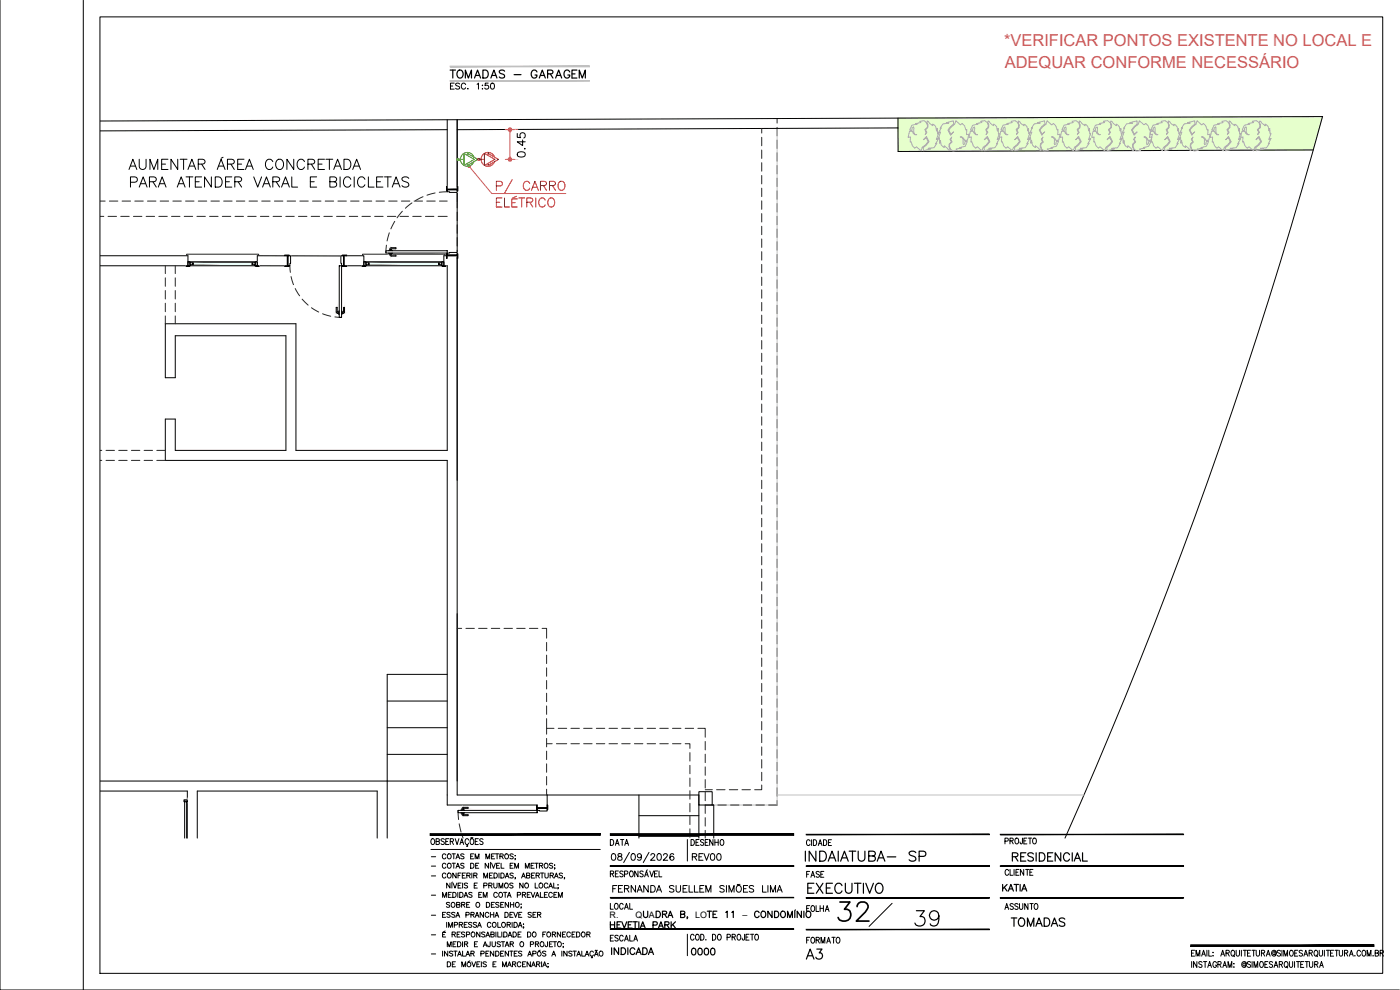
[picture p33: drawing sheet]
<svg xmlns="http://www.w3.org/2000/svg" width="420mm" height="297mm" viewBox="0 0 420 297" stroke-linecap="round" stroke-linejoin="round" font-family="sans-serif">
<defs><g id="words">
<text font-size="9.7" x="250.1" y="277.6">32</text>
<text font-size="8.4" x="273.4" y="279">39</text>
<text font-size="7.5" x="37.4" y="52.2">AUMENTAR ÁREA CONCRETADA</text>
<g font-size="6.6">
<text x="38.1" y="57.5">PARA ATENDER VARAL E BICICLETAS</text>
<text x="240.6" y="259.6">INDAIATUBA- SP</text>
</g>
<g font-size="6.2">
<text x="241.3" y="269.2">EXECUTIVO</text>
<text x="240.6" y="288.9">A3</text>
</g>
<g font-size="5.7">
<text x="133.7" y="24.7">TOMADAS - GARAGEM</text>
<text x="302.7" y="259.6">RESIDENCIAL</text>
<text x="302.3" y="279">TOMADAS</text>
</g>
<text font-size="5.3" x="206.4" y="287.9">0000</text>
<g font-size="4.9" fill="#c85a5a">
<text x="301.3" y="13.7">*VERIFICAR PONTOS EXISTENTE NO LOCAL E</text>
<text x="301.5" y="20.5">ADEQUAR CONFORME NECESSÁRIO</text>
</g>
<g font-size="4.9">
<text x="206.4" y="259.3">REV00</text>
<text x="240.9" y="264.6">FASE</text>
<text x="299.5" y="268.5">KATIA</text>
<text x="182" y="274.1">LOCAL</text>
<text x="240.9" y="274.8">FOLHA</text>
<text x="182.4" y="287.5">INDICADA</text>
</g>
<g font-size="4.4">
<text x="182" y="254.7">DATA</text>
<text x="206" y="254.7">DESENHO</text>
</g>
<g font-size="2.7">
<text x="183" y="275.3">R.</text>
<text x="190.7" y="275.3">Q</text>
<text x="194.8" y="275.3">A</text>
<text x="208.6" y="275.3">LO</text>
<text x="222.8" y="275.3">–</text>
</g>
</g></defs>
<!-- layer: Vista -1 -->
<path d="M233.2 38.5v203h-19M233.2 238.5h92.1" fill="none" stroke="#c0c0c0" stroke-width=".3"/>
<!-- layer: Alvenaria -->
<path d="M134.2 35.9v20.8h3M137.2 35.9v202.6h27v4M30 76.7h26.4v3h-26.4M102.3 76.8l-25.1-.1v3l9.6 .1M103.2 76.7h6v3h-6M137.2 76.7h-4v3h1v55.4h-45.4v-38h-39.2v16.2h3v-12.6h33.2v34.4h-33.2v-9.4h-3v12.4h84.6v103.4h27v2.3M30 234.3h86.2v17.2M30 237.3h26.2v14.2M209.7 237.5h4v4h-4zM59.2 251.5v-14.2h54v14.2" fill="none" stroke="#000" stroke-width=".3"/>
<g fill="none" stroke="#272727" stroke-width=".3">
<path d="M228.6 38.5v1.4M233.2 35.6v1.3M233.2 38.2v2.6M228.6 41.2v2.5M228.6 45v2.5M228.6 48.8v2.6M228.6 52.6v2.6M228.6 56.5v2.5M233.2 42v2.6M233.2 45.8v2.6M233.2 49.6v2.6M233.2 53.5v2.5"/>
<path d="M233.2 57.3v2.5M30 60.3h1.6M30 64.9h1.2M32.4 64.9h2.6M32.8 60.3h2.6M36.2 64.9h2.6M36.6 60.3h2.6M40 64.9h2.6M40.4 60.3h2.6M43.9 64.9h2.5M44.3 60.3h2.5M47.7 64.9h2.5"/>
<path d="M48.1 60.3h2.5M49.6 79.7v2.4M51.5 64.9h2.5M51.9 60.3h2.5M52.6 79.7v2.4M55.3 64.9h2.5M55.7 60.3h2.5M59.1 64.9h2.5M59.5 60.3h2.5M62.9 64.9h2.5M63.3 60.3h2.5M66.7 64.9h2.6"/>
<path d="M67.1 60.3h2.6M70.5 64.9h2.6M70.9 60.3h2.6M74.3 64.9h2.6M74.7 60.3h2.6M78.1 64.9h2.6M78.5 60.3h2.6M82 64.9h2.5M82.4 60.3h2.5M85.8 64.9h2.5M86.2 60.3h2.5M89.6 64.9h2.5"/>
<path d="M90 60.3h2.5M93.4 64.9h2.5M93.8 60.3h2.5M97.2 64.9h2.5M97.6 60.3h2.5M101 64.9h2.5M101.4 60.3h2.5M104.8 64.9h2.6M105.2 60.3h2.6M108.6 64.9h2.6M109 60.3h2.6M112.4 64.9h2.6"/>
<path d="M112.8 60.3h2.6M116.2 64.9h2.6M116.6 60.3h2.6M120.1 64.9h2.5M120.5 60.3h2.5M123.9 64.9h2.5M124.3 60.3h2.5M127.7 64.9h2.5M128.1 60.3h2.5M131.5 64.9h2.7M131.9 60.3h2.3M137.2 60.7v1.7"/>
<path d="M137.2 63.7v2.5M137.2 67.5v2.5M137.2 71.3v2.5M137.2 75.1v1.6M228.6 60.3v2.5M228.6 64.1v2.5M228.6 67.9v2.5M228.6 71.7v2.5M228.6 75.5v2.5M228.6 79.3v2.6M233.2 61.1v2.5M233.2 64.9v2.5"/>
<path d="M233.2 68.7v2.6M233.2 72.5v2.6M233.2 76.3v2.6M49.6 83.4v2.5M49.6 87.2v2.5M49.6 91v2.5M49.6 94.8v2.3M52.6 83.4v2.5M52.6 87.2v2.5M52.6 91v2.5M52.6 94.8v2.3M228.6 83.1v2.6"/>
<path d="M228.6 86.9v2.6M228.6 90.7v2.6M228.6 94.6v2.5M228.6 98.4v2.5M233.2 80.1v2.6M233.2 84v2.5M233.2 87.8v2.5M233.2 91.6v2.5M233.2 95.4v2.5M233.2 99.2v2.5M228.6 102.2v2.5M228.6 106v2.5"/>
<path d="M228.6 109.8v2.5M228.6 113.6v2.5M228.6 117.4v2.6M233.2 103v2.5M233.2 106.8v2.6M233.2 110.6v2.6M233.2 114.4v2.6M233.2 118.2v2.6M30 138.1h.5M30 135.1h.5M31.8 138.1h2.6M31.8 135.1h2.6"/>
<path d="M35.6 138.1h2.6M35.6 135.1h2.6M39.4 138.1h2.6M39.4 135.1h2.6M43.2 138.1h2.6M43.2 135.1h2.6M47.1 138.1h2.5M47.1 135.1h2.5M228.6 121.2v2.6M228.6 125v2.6M228.6 128.8v2.6M228.6 132.7v2.5"/>
<path d="M228.6 136.5v2.5M233.2 122.1v2.5M233.2 125.9v2.5M233.2 129.7v2.5M233.2 133.5v2.5M233.2 137.3v2.5M228.6 140.3v2.5M228.6 144.1v2.5M228.6 147.9v2.5M228.6 151.7v2.5M228.6 155.5v2.6M228.6 159.3v2.6"/>
<path d="M233.2 141.1v2.5M233.2 144.9v2.6M233.2 148.7v2.6M233.2 152.5v2.6M233.2 156.3v2.6M228.6 163.1v2.6M228.6 166.9v2.6M228.6 170.8v2.5M228.6 174.6v2.5M228.6 178.4v2.5M233.2 160.2v2.5M233.2 164v2.5"/>
<path d="M233.2 167.8v2.5M233.2 171.6v2.5M233.2 175.4v2.5M233.2 179.2v2.5M137.2 188.5h1.4M139.8 188.5h2.6M143.6 188.5h2.6M147.4 188.5h2.6M151.3 188.5h2.5M155.1 188.5h2.5M158.9 188.5h2.5M162.7 188.5h1.3v3"/>
<path d="M164 192.8v2.5M164 196.6v2.5M228.6 182.2v2.5M228.6 186v2.5M228.6 189.8v2.5M228.6 193.6v2.6M228.6 197.4v2.6M233.2 183v2.6M233.2 186.8v2.6M233.2 190.6v2.6M233.2 194.4v2.6M233.2 198.3v2.5"/>
<path d="M164 200.4v2.5M164 204.2v2.5M164 208v2.5M164 211.8v2.5M164 215.6v2.9M166.3 218.5h-2.3v1.8M167.5 218.5h2.6M171.3 218.5h2.6M175.2 218.5h2.5M179 218.5h2.5M182.8 218.5h2.5M186.6 218.5h2.5"/>
<path d="M190.4 218.5h2.5M194.2 218.5h2.5M198 218.5h2.6M201.8 218.5h2.6M205.6 218.5h2.6M209.4 218.5h2.2v2.7M228.6 201.2v2.6M228.6 205v2.6M228.6 208.9v2.5M228.6 212.7v2.5M228.6 216.5v2.5M233.2 202.1v2.5"/>
<path d="M233.2 205.9v2.5M233.2 209.7v2.5M233.2 213.5v2.5M233.2 217.3v2.5M164 221.6v2.5M164 225.4v2.5M164 229.2v2.5M164 233v2.5M164 236.8v1.7M164 223.1h1.7M167 223.1h3.1M171.3 223.1h2.6"/>
<path d="M175.2 223.1h2.5M179 223.1h2.5M182.8 223.1h2.5M186.6 223.1h2.5M190.4 223.1h2.5M194.2 223.1h2.5M198 223.1h2.6M201.8 223.1h2.6M205.6 223.1h1.5v1.4M207.1 225.8v2.6M207.1 229.6v2.6M207.1 233.4v2.6"/>
<path d="M207.1 237.2v2.6M211.6 222.5v2.5M211.6 226.3v2.5M211.6 230.1v2.5M211.6 233.9v2.5M211.6 237.7v2.5M211.6 236.9h2.2M215.1 236.9h2.5M218.9 236.9h2.5M222.7 236.9h2.5M228.6 235.5v1.4h-2.1M228.6 220.3v2.5"/>
<path d="M228.6 224.1v2.5M228.6 227.9v2.5M228.6 231.7v2.6M233.2 221.1v2.6M233.2 224.9v2.6M233.2 228.7v2.6M233.2 232.5v2.6M233.2 236.4v2.5M207.1 241.1v2.5M207.1 244.9v2.5M207.1 248.7v2.5M211.6 245.3v2.6"/>
<path d="M211.6 249.1v2.4M214.2 241.5h-2.6v2.6M215.4 241.5h2.6M219.2 241.5h2.6M223.1 241.5h2.5M226.9 241.5h2.5M233.2 240.2v1.3h-2.5"/>
</g>
<!-- layer: Vista 1 -->
<path d="M116.2 218.3h18M116.2 210.3h18M134.2 202.3h-18v32h18M116.2 226.3h18M164.2 238.5h45.5v13M191.7 238.5v13M191.7 244.7h18M191.7 250.9h18M213.7 241.5h.5v10" fill="none" stroke="#000" stroke-width=".3"/>
<!-- layer: ESQUADRIA - vista 0 -->
<g fill="#fff" stroke="#fff" stroke-width=".3">
<path d="M56.4 79.7l20.8-1.2v1.2zM56.4 78.5v1.2l20.8-1.2z"/>
<path d="M76.8 79.9l1-.2v.2zM76.8 79.7v.2l1-.2z"/>
<path d="M55.8 79.9l1-.2v.2zM55.8 79.7v.2l1-.2z"/>
<path d="M101.8 79.7h.7l-.7 15.5zM102.5 79.7l-.7 15.5h.7z"/>
<path d="M102.7 76.5h1.4l-1.4 .2zM102.7 76.7h1.4v-.2z"/>
<path d="M102.7 79.7h1.4l-1.4 .2zM102.7 79.9h1.4v-.2z"/>
<path d="M102.3 76.7h.8l-.8 2.3zM103.1 76.7l-.8 2.3h.8z"/>
<path d="M102.5 79h.6l-.6 .7zM103.1 79l-.6 .7h.6z"/>
<path d="M85.4 76.5h1.4l-1.4 .2zM85.4 76.7h1.4v-.2z"/>
<path d="M85.4 79.7h1.4l-1.4 .2zM85.4 79.9h1.4v-.2z"/>
<path d="M86.4 76.7h.8l-.8 2.3zM87.2 76.7l-.8 2.3h.8z"/>
<path d="M86.4 79h.6l-.6 .7zM87 79l-.6 .7h.6z"/>
<path d="M86.2 76.7h.2l-.2 3zM86.4 76.7l-.2 3h.2z"/>
<path d="M103.1 76.7h.2l-.2 3zM103.3 76.7l-.2 3h.2z"/>
<path d="M109.2 79.7l24-1.2v1.2zM109.2 78.5v1.2l24-1.2z"/>
<path d="M132.8 79.9l1-.2v.2zM132.8 79.7v.2l1-.2z"/>
<path d="M108.6 79.9l1-.2v.2zM108.6 79.7v.2l1-.2z"/>
<path d="M137.5 243.1l23.7 .7h-23.7zM137.5 243.1l23.7 .7v-.7z"/>
<path d="M164.2 241.5l.2 1.4h-.2zM164.2 241.5l.2 1.4v-1.4z"/>
<path d="M161 241.5l.2 1.4h-.2zM161 241.5l.2 1.4v-1.4z"/>
<path d="M161.2 242.5l.7 .6h-.7zM161.2 242.5l.7 .6v-.6z"/>
<path d="M161.9 242.5l2.3 .8h-2.3zM161.9 242.5l2.3 .8v-.8z"/>
<path d="M161.2 242.3l3 .2h-3zM161.2 242.3l3 .2v-.2z"/>
<path d="M115.8 75.2h18.4v.7zM115.8 75.2v.7h18.4z"/>
<path d="M137.2 76.1h.2v1.4zM137.2 76.1v1.4h.2z"/>
<path d="M134 76.1h.2v1.4zM134 76.1v1.4h.2z"/>
<path d="M134.9 75.7h2.3v.8zM134.9 75.7v.8h2.3z"/>
<path d="M134.2 75.9h.7v.6zM134.2 75.9v.6h.7z"/>
<path d="M137.2 55.9h.2v1.4zM137.2 55.9v1.4h.2z"/>
<path d="M134 55.9h.2v1.4zM134 55.9v1.4h.2z"/>
<path d="M134.9 56.9h2.3v.8zM134.9 56.9v.8h2.3z"/>
<path d="M134.2 56.9h.7v.6zM134.2 56.9v.6h.7z"/>
<path d="M134.2 56.7h3v.2zM134.2 56.7v.2h3z"/>
<path d="M134.2 76.5h3v.2zM134.2 76.5v.2h3z"/>
</g>
<g fill="none" stroke="#000" stroke-width=".3">
<path d="M56.4 78.5h20.8v1.2h-20.8zM58 79.4h17.6M58 78.8h17.6M109.2 78.5h24v1.2h-24zM110.8 79.4h20.8M110.8 78.8h20.8M116.7 75.2h1M116.7 75.9h1M117 75.1l.2-.7 1.6-.1v.3h-1.4v.5M117 76l.2 .8h1.6v-.3h-1.4v-.5M117 76.3h.4M117 74.9h.4"/>
<path d="M101.4 93.6v.4M101.7 93.6h-.5v-1.4h-.3l.1 1.6 .7 .2M101.8 93.3v1M102.5 93.3v1M102.6 93.6h.5v-1.4h.3l-.1 1.6-.7 .2M102.9 93.6v.4M138.4 243.1h1M138.4 243.8h1M138.7 243l.2-.7 1.6-.1v.3h-1.4v.5M138.7 243.9v.4M138.7 242.8h.4M138.7 244.2h.4"/>
<path d="M139.1 243.9v.5h1.4v.3h-1.4l-.4-.4"/>
</g>
<!-- layer: ESQUADRIA - vista 2 -->
<g fill="none" stroke="#000" stroke-width=".3">
<path d="M134 55.9h.2v1.4h-.2zM134.2 56.9h3v.8h-2.3v-.2h-.7zM137.2 55.9h.2v1.4h-.2zM55.8 79.7h1v.2h-1zM56.4 78.5h.6v.9h.2v.3h-.8zM57 78.8h1l-.2 .2 .2 .4h-1zM75.6 78.8h1v.6h-1l.2-.2zM76.6 78.5h.6v1.2h-.8zM76.8 79.7h1v.2h-1zM85.4 76.5h1.4v.2h-1.4zM85.4 79.7h1.4v.2h-1.4zM86.4 76.7h.8v2.3h-.2v.7h-.6z"/>
<path d="M101.8 79.7h.7v15.5h-.7zM102.3 76.7h.8v3h-.6v-.7h-.2zM102.7 76.5h1.4v.2h-1.4zM102.7 79.7h1.4v.2h-1.4zM108.6 79.7h1v.2h-1zM109.2 78.5h.6l.2 1.2h-.8zM109.8 78.8h1l-.2 .2 .2 .4h-1zM115.8 75.2h18.4v.7h-18.4zM131.6 78.8h1v.6h-1l.2-.2zM132.6 78.5h.6v1.2h-.8zM132.8 79.7h1v.2h-1zM134 76.1h.2v1.4h-.2z"/>
<path d="M134.2 75.9l3-.2v.8h-3zM137.2 76.1h.2v1.4h-.2zM55.2 240h1v.6l-.2-.2-.8 .2zM55.4 251.5v-10.9h.6v10.9M137.5 243.1h23.7v.7h-23.7zM161 241.5h.2v1.4h-.2zM161.2 242.5h3v.8h-2.3v-.2h-.7zM164.2 241.5h.2v1.4h-.2z"/>
</g>
<!-- layer: ESQUADRIA - vidro -->
<g fill="#ecfffb" stroke="#ecfffb" stroke-width=".3">
<path d="M57.8 79l18 .2h-18zM57.8 79l18 .2v-.2z"/>
<path d="M110.6 79l21.2 .2h-21.2zM110.6 79l21.2 .2v-.2z"/>
</g>
<!-- layer: ESQUADRIA - soleira pingadeira -->
<path d="M56 76.7v-.4h21.6v.4M108.8 76.7v-.4h24.8v.4" fill="none" stroke="#272727" stroke-width=".3"/>
<!-- layer: ESQUADRIA - vista 0 -->
<g fill="#ededed" stroke="#ededed" stroke-width=".3">
<path d="M101.2 94h.2z"/>
<path d="M138.7 242.6v.2z"/>
<path d="M117 74.7v.2z"/>
<path d="M100.9 92.2h.3l-.3 1.4zM101.2 92.2l-.3 1.4h.3z"/>
<path d="M103.1 92.2h.3l-.3 1.4zM103.4 92.2l-.3 1.4h.3z"/>
<path d="M100.9 93.6h.5zM100.9 93.7l.5-.1z"/>
<path d="M102.9 93.6h.5zM102.9 93.7l.5-.1z"/>
<path d="M100.9 93.7h.5zM100.9 93.8l.5-.1z"/>
<path d="M102.9 93.7h.5zM102.9 93.8l.5-.1z"/>
<path d="M100.9 93.8h.5zM101 93.8h.4z"/>
<path d="M102.9 93.8h.5zM102.9 93.8h.5z"/>
<path d="M101 93.8h.4zM101 93.9l.4-.1z"/>
<path d="M102.9 93.8h.5zM102.9 93.9l.5-.1z"/>
<path d="M101 93.9h.4zM101 93.9h.4z"/>
<path d="M102.9 93.9h.4zM102.9 93.9h.4z"/>
<path d="M101 93.9h.4zM101.1 94l.3-.1z"/>
<path d="M102.9 93.9h.4zM102.9 94l.4-.1z"/>
<path d="M101.1 94h.3zM101.2 94h.2z"/>
<path d="M102.9 94h.3zM102.9 94h.3z"/>
<path d="M101.2 94h.2zM101.2 94h.2z"/>
<path d="M102.9 94h.2zM102.9 94h.2z"/>
<path d="M101.4 93.6h.3l-.3 .4zM101.7 93.6l-.3 .4h.3z"/>
<path d="M102.6 93.6h.3l-.3 .4zM102.9 93.6l-.3 .4h.3z"/>
<path d="M102.9 94h.2zM102.9 94h.2z"/>
<path d="M101.7 93.3v1zM101.8 93.3l-.1 1z"/>
<path d="M102.5 93.3v1zM102.6 93.3l-.1 1z"/>
<path d="M138.7 244.2v.2zM138.7 244.2v.2z"/>
<path d="M138.7 244.2v.3zM138.7 244.2v.3z"/>
<path d="M138.7 242.6v.2zM138.7 242.5v.3z"/>
<path d="M138.7 244.2v.3zM138.7 244.2v.3z"/>
<path d="M138.7 242.5v.3zM138.7 242.5v.3z"/>
<path d="M138.7 244.2v.4zM138.7 244.2v.4z"/>
<path d="M138.7 242.5v.3zM138.7 242.4v.4z"/>
<path d="M138.7 244.2l.1 .5zM138.7 244.2l.1 .5z"/>
<path d="M138.7 242.4l.1 .4zM138.7 242.4l.1 .4z"/>
<path d="M138.8 244.2l.1 .5zM138.8 244.2l.1 .5z"/>
<path d="M138.8 242.3l.1 .5zM138.8 242.3l.1 .5z"/>
<path d="M138.9 244.2v.5zM138.9 244.2v.5z"/>
<path d="M138.9 242.3v.5zM138.9 242.3v.5z"/>
<path d="M138.9 244.2l.1 .5zM138.9 244.2l.1 .5z"/>
<path d="M138.9 242.3l.1 .5zM138.9 242.3l.1 .5z"/>
<path d="M139 244.2l.1 .5zM139 244.2l.1 .5z"/>
<path d="M138.7 243.9l.4 .3h-.4zM138.7 243.9l.4 .3v-.3z"/>
<path d="M138.7 242.8l.4 .2h-.4zM138.7 242.8l.4 .2v-.2z"/>
<path d="M139 242.2l.1 .6zM139 242.2l.1 .6z"/>
<path d="M138.4 243.8l1 .1zM138.4 243.8l1 .1z"/>
<path d="M138.4 243l1 .1zM138.4 243l1 .1z"/>
<path d="M139.1 244.4l1.4 .3h-1.4zM139.1 244.4l1.4 .3v-.3z"/>
<path d="M139.1 242.2l1.4 .3h-1.4zM139.1 242.2l1.4 .3v-.3z"/>
<path d="M117.4 74.3h1.4v.3zM117.4 74.3v.3h1.4z"/>
<path d="M117.4 76.5h1.4v.3zM117.4 76.5v.3h1.4z"/>
<path d="M117.3 74.3l.1 .6zM117.3 74.3l.1 .6z"/>
<path d="M117.3 76.3l.1 .5zM117.3 76.3l.1 .5z"/>
<path d="M117.3 74.4v.5zM117.3 74.4v.5z"/>
<path d="M117.3 76.3v.5zM117.3 76.3v.5z"/>
<path d="M117.2 74.4l.1 .5zM117.2 74.4l.1 .5z"/>
<path d="M117.2 76.3l.1 .5zM117.2 76.3l.1 .5z"/>
<path d="M117.2 74.4v.5zM117.2 74.4v.5z"/>
<path d="M117.2 76.3v.5zM117.2 76.3v.5z"/>
<path d="M117.1 74.5l.1 .4zM117.1 74.5l.1 .4z"/>
<path d="M117.1 76.3l.1 .4zM117.1 76.3l.1 .4z"/>
<path d="M117.1 74.5v.4zM117.1 74.5v.4z"/>
<path d="M117.1 76.3v.4zM117.1 76.3v.4z"/>
<path d="M117.1 74.5v.4zM117 74.6l.1 .3z"/>
<path d="M117 76.3l.1 .3zM117 76.3l.1 .3z"/>
<path d="M117 74.6v.3zM117 74.7v.2z"/>
<path d="M117 76.3v.3zM117 76.3v.3z"/>
<path d="M117 74.9h.4v.2zM117 74.9v.2h.4z"/>
<path d="M117 76h.4v.3zM117 76v.3h.4z"/>
<path d="M117 76.3v.2zM117 76.3v.2z"/>
<path d="M116.7 75.1l1 .1zM116.7 75.1l1 .1z"/>
<path d="M116.7 75.9l1 .1zM116.7 75.9l1 .1z"/>
</g>
<!-- layer: ESQUADRIA - abertura -->
<g fill="none" stroke="#272727" stroke-width=".3">
<path d="M127 59l-2.3 1.2M130.6 57.9l-2.5 .7M134.2 57.5l-2.4 .2M87 79.7l.1 2M116 73.6l-.2 2.3M116.8 69.9l-.6 2.4M118.5 66.4l-1.2 2.3M120.8 63.4l-1.6 1.9M123.6 60.9l-1.9 1.6M87.4 83l.7 2.4M88.6 86.6l1.3 2.2M90.7 89.8l1.8 1.8"/>
<path d="M93.5 92.3l2.2 1.3M96.8 94.1l2.5 .8M100.5 95.1l2 .1M137.5 243.1l.1 2.8M137.8 247.2l.6 2.4M138.7 250.9l.3 .6"/>
</g>
<!-- layer: ESQUADRIA - vista 1 -->
<path d="M134.2 56.7h3v.2h-3zM86.2 76.7h.2v3h-.2zM103.1 76.7h.2v3h-.2zM134.2 76.5h3v.2h-3zM161.2 242.3h3v.2h-3z" fill="none" stroke="#000" stroke-width=".3"/>
<!-- layer: H - grama 1 -->
<g fill="#e6ffcc" stroke="#e6ffcc" stroke-width=".3">
<path d="M292.3 35.4l104.6-.4-.1 .4z"/>
<path d="M269.5 35.4h22.8z"/>
<path d="M292.3 35.4h104.5l-2.7 9.6z"/>
<path d="M269.5 45h19.9l-.1 .4z"/>
<path d="M269.5 35.4l21.9 3 .9-3zM269.5 35.4l21.9 3h-21.9z"/>
<path d="M292.3 35.4l-2.9 9.6h104.7zM289.4 45h104.7l-104.8 .4z"/>
<path d="M269.5 38.4l19.9 6.6 2-6.6zM269.5 38.4l19.9 6.6h-19.9z"/>
<path d="M269.5 45v.4h19.8zM269.5 45.4h19.8z"/>
</g>
<!-- layer: Vista 0 -->
<g fill="none" stroke="#000" stroke-width=".3">
<path d="M269.5 38.4v7.1l124.6-.5M396.9 34.9a1524.3 1524.3 0 0 1-77.3 216.6M183.7 256.2a.63 .63 0 0 1 1 .3l.1 .5a.9 .9 0 0 1-.6 1.1h-.2a1.27 1.27 0 0 1-.3-1.9zM185.6 256.2v.6l.8 .3 .3 .4a.66 .66 0 0 1-.7 .6 .66 .66 0 0 1-.6-.6l.3-.4 .8-.3 .1-.4a.72 .72 0 0 0-1-.2zM188.9 255.7l-1.7 3.1M189.7 256.2a.62 .62 0 0 1 .9 .3l.1 .5a.9 .9 0 0 1-.6 1.1h-.2a1.24 1.24 0 0 1-.2-1.9zM192.5 256.8a.62 .62 0 0 1-.9 .5 .62 .62 0 0 1-.2-1 .62 .62 0 0 1 1 .1l.1 .4a.91 .91 0 0 1-.8 1.3l-.4-.3M194.8 255.7l-1.7 3.1M195.3 256.6l.4-.5h.4l.4 .4-.3 .7-1 .9h1.4M197.4 256.2a.64 .64 0 0 1 1 .3l.1 .5a.86 .86 0 0 1-.6 1.1h-.2a1.24 1.24 0 0 1-.3-1.9zM199.1 256.6l.4-.5h.4l.4 .4-.3 .7-.9 .9h1.3M202.2 256.4l-.1-.2a.63 .63 0 0 0-1 .3 .95 .95 0 0 0-.2 1 .95 .95 0 0 0 .8 .6 .62 .62 0 0 0 .6-.6 .62 .62 0 0 0-.6-.6 .62 .62 0 0 0-.7 .6"/>
<path d="M183.9 266.6h.8M185.1 265.7h-1.2v2M185.6 266.6h.8M186.8 265.7h-1.2v2h1.2M187.4 266.6l1.2-.1 .1-.6-1.3-.2v2M188.1 266.6l.6 1.1M190.7 265.7v2l-1.3-2v2M191.2 267.7l.8-2 .7 2M191.5 267h.9M194.5 265.7v2l-1.3-2v2M195.3 265.7h.7a1.06 1.06 0 0 1 .7 1 1.06 1.06 0 0 1-.7 1h-.7zM197 267.7l.8-2 .7 2"/>
<path d="M197.3 267h.9M202.2 266l-.4-.3-.9 .3 .2 .5 1.1 .6v.3l-.4 .3-.9-.3M202.9 265.7v1.4l.6 .6 .6-.3 .1-1.7M205 266.6h.8M206.2 265.7h-1.2v2h1.2M206.8 265.7v2h1.1M208.4 265.7v2h1.1M210 266.6h.8M211.3 265.7h-1.3v2h1.3M211.8 267.7v-2l.8 2 .8-2v2M217.3 266l-.4-.3-.7 .1-.1 .5 1.2 .6v.5l-.4 .3-.9-.3M218 265.7v2"/>
<path d="M218.8 267.7v-2l.7 2 .8-2v2M221.1 266a.92 .92 0 0 1 1.3 .1 .92 .92 0 0 1-.1 1.3 .92 .92 0 0 1-1.3-.1 .92 .92 0 0 1 .1-1.3zM222 265.5l-.5-.1-.3 .2M222.1 265.3l-.1 .2M223.1 266.6h.8M224.4 265.7h-1.3v2h1.3M226.2 266l-.5-.3-.8 .3 .1 .5 1.2 .6v.3l-.5 .3-.8-.3M228.9 265.7v2h1.1M230.5 265.7v2M231.2 267.7v-2l.8 2 .7-2v2M233.2 267.7l.8-2 .7 2M233.5 267h.9"/>
</g>
<!-- layer: Vista 2 -->
<path d="M134.2 38.9l-104.2 .4M269.5 38.4l-132.3 .5M396.9 35l-366.9 1.3" fill="none" stroke="#000" stroke-width=".3"/>
<!-- layer: 02 -->
<path d="M269.5 35.4v3" fill="none" stroke="#000" stroke-width=".3"/>
<path d="M273.7 37.6l1.6-.4-.5-.1 1.6-.3-.3-.4 1.2-.2 .8 .6 .2 .8v.6l-.7 .7 .4 .8-.3 .7 .5-.7-.5-.7 .7-.7-.1-2 .3 .1 1.3 1.3v-.5l.6 .4 .3 .4 .3 1.3 .2-.7 .1 1.6 .3-.1-.7 1.8 .7-.4-.9 1.7 .4-.2-.9 1.3-1.8 .2 .8 .2-2.1 .5-.1-.9 1.7-1.8-.8-1.6-.8 1 .7-.6 .7 1.2-1.8 1.7-.4 1.1-1.4-1.3-.5 .5-.7-.8-.4-1.2-.2 .1v-1.5l-.7 .1 .4-1.8 .9-.1 .3 .7 .5 .4h.5a1.34 1.34 0 0 1-.8-2l-.1-.3-.5 .3v.7l-.7-.1zM283 37.2l1.8-.2-.8-.2 2.1-.5 .1 .9-1.7 1.8 .8 1.6 .9-1-.8 .6-.7-1.2 1.8-1.7 .4-1.1 1.3 1.3 .6-.5 .7 .7 .4 1.3 .3-.1-.2 1.5 .8-.1-.5 1.8h-.8l-.3-.6-.5-.4h-.5a1.36 1.36 0 0 1 .8 2l.1 .3 .4-.3 .1-.7 .7 .1-.7 1.4-1.6 .4 .5 .1-1.6 .3 .3 .4-1.2 .2-.8-.6-.3-.8 .1-.6 .7-.7-.4-.8 .3-.7-.5 .7 .4 .8-.6 .6-.1 .8 .3 .7-.1 .5-1.6-1.5v.5l-.6-.3-.4-.4-.2-1.4-.2 .8-.1-1.6-.3 .1 .7-1.8-.7 .3 .9-1.6-.4 .2zM291.9 37.6l1.6-.4-.5-.1 1.7-.3-.4-.4 1.3-.2 .7 .6 .3 .8-.1 .6-.7 .7 .4 .8-.3 .7 .6-.7-.5-.7 .7-.7 .1-.8-.3-.7v-.5l.4 .1 1.3 1.3v-.5l.5 .4 .4 .4 .2 1.3 .3-.7v1.6l.3-.1-.6 1.8 .7-.4-.9 1.7 .3-.2-.8 1.3-1.8 .2 .8 .2-2.2 .5-.1-.9 1.8-1.8-.8-1.6-.9 1 .8-.6 .6 1.2-1.8 1.7-.3 1.1-1.4-1.3-.5 .5-.7-.8-.4-1.2-.3 .1 .1-1.5-.7 .1 .4-1.8 .9-.1 .2 .7 .6 .4h.5a1.37 1.37 0 0 1-.9-2l-.1-.3-.4 .3-.1 .7-.6-.1zM301 37.6l1.7-.4-.5-.1 1.6-.3-.4-.4 1.3-.2 .8 .6 .2 .8-.1 .6-.7 .7 .5 .8-.4 .7 .6-.7-.5-.7 .7-.7 .1-.8-.3-.7v-.5l.4 .1 1.3 1.3v-.5l.5 .4 .4 .4 .3 1.3 .2-.7 .1 1.6 .2-.1-.6 1.8 .7-.4-.9 1.7 .4-.2-.9 1.3-1.8 .2 .8 .2-2.1 .5-.1-.9 1.7-1.8-.8-1.6-.9 1 .8-.6 .7 1.2-1.8 1.7-.4 1.1-1.4-1.3-.5 .5-.7-.8-.4-1.2-.3 .1 .1-1.5-.7 .1 .4-1.8 .9-.1 .3 .7 .5 .4h.5a1.37 1.37 0 0 1-.9-2l-.1-.3-.4 .3-.1 .7-.6-.1zM310.4 37.2l1.8-.2-.9-.2 2.2-.5 .1 .9-1.7 1.8 .8 1.6 .8-1-.8 .6-.6-1.2 1.8-1.7 .3-1.1 1.4 1.3 .5-.5 .7 .7 .5 1.3 .2-.1-.1 1.5 .7-.1-.4 1.8h-.8l-.3-.6-.5-.4h-.5a1.33 1.33 0 0 1 .8 2l.1 .3 .4-.3 .1-.7 .7 .1-.7 1.4-1.6 .4 .5 .1-1.6 .3 .3 .4-1.2 .2-.8-.6-.3-.8 .1-.6 .7-.7-.4-.8 .3-.7-.5 .7 .4 .8-.7 .6 .2 2-1.7-1.5v.5l-.5-.3-.4-.4-.2-1.4-.2 .8-.1-1.6-.3 .1 .7-1.8-.7 .3 .9-1.6-.4 .2zM319.3 37.6l1.7-.4-.6-.1 1.7-.3-.4-.4 1.3-.2 .7 .6 .3 .8-.1 .6-.7 .7 .4 .8-.3 .7 .6-.7-.5-.7 .7-.7 .1-.8-.3-.7v-.5l.4 .1 1.3 1.3v-.5l.5 .4 .4 .4 .2 1.3 .3-.7 .1 1.6 .2-.1-.6 1.8 .7-.4-.9 1.7 .4-.2-.9 1.3-1.8 .2 .8 .2-2.1 .5-.2-.9 1.8-1.8-.8-1.6-.9 1 .8-.6 .7 1.2-1.8 1.7-.4 1.1-1.4-1.3-.5 .5-.7-.8-.4-1.2-.3 .1 .1-1.5-.7 .1 .4-1.8 .9-.1 .2 .7 .6 .4h.5a1.36 1.36 0 0 1-.9-2l-.1-.3-.4 .3-.1 .7-.6-.1zM328.8 37.6l1.6-.4-.5-.1 1.6-.3-.3-.4 1.2-.2 .8 .6 .2 .8v.6l-.7 .7 .4 .8-.3 .7 .5-.7-.5-.7 .7-.7-.1-2 .3 .1 1.3 1.3v-.5l.6 .4 .3 .4 .3 1.3 .2-.7 .1 1.6 .3-.1-.7 1.8 .7-.4-.9 1.7 .4-.2-.9 1.3-1.8 .2 .8 .2-2.1 .5-.1-.9 1.7-1.8-.8-1.6-.8 1 .7-.6 .7 1.2-1.8 1.7-.4 1.1-1.4-1.3-.5 .5-.7-.8-.4-1.2-.2 .1v-1.5l-.7 .1 .4-1.8 .9-.1 .3 .7 .5 .4h.5a1.34 1.34 0 0 1-.8-2l-.1-.3-.5 .3v.7l-.7-.1zM338.1 37.2l1.8-.2-.9-.2 2.2-.5 .1 .9-1.7 1.8 .8 1.6 .8-1-.7 .6-.7-1.2 1.8-1.7 .3-1.1 1.4 1.3 .6-.5 .7 .7 .4 1.3 .2-.1-.1 1.5 .8-.1-.5 1.8h-.8l-.3-.6-.5-.4h-.5a1.36 1.36 0 0 1 .8 2l.1 .3 .4-.3 .1-.7 .7 .1-.7 1.4-1.6 .4 .5 .1-1.6 .3 .3 .4-1.2 .2-.8-.6-.3-.8 .1-.6 .7-.7-.4-.8 .3-.7-.5 .7 .4 .8-.6 .6-.1 .8 .3 .7-.1 .5-1.6-1.5v.5l-.6-.3-.4-.4-.2-1.4-.2 .8-.1-1.6-.3 .1 .7-1.8-.7 .3 .9-1.6-.4 .2zM346.1 37.6l1.6-.4-.5-.1 1.6-.3-.3-.4 1.2-.2 .8 .6 .2 .8v.6l-.7 .7 .4 .8-.3 .7 .5-.7-.4-.7 .6-.7 .1-.8-.3-.7 .1-.5 .3 .1 1.3 1.3v-.5l.6 .4 .4 .4 .2 1.3 .2-.7 .1 1.6 .3-.1-.7 1.8 .7-.4-.9 1.7 .4-.2-.9 1.3-1.8 .2 .8 .2-2.1 .5-.1-.9 1.7-1.8-.8-1.6-.9 1 .8-.6 .7 1.2-1.8 1.7-.4 1.1-1.3-1.3-.6 .5-.7-.8-.4-1.2-.3 .1 .2-1.5-.8 .1 .5-1.8 .8-.1 .3 .7 .5 .4h.5a1.37 1.37 0 0 1-.8-2l-.1-.3-.4 .3-.1 .7-.7-.1zM355.4 37.2l1.8-.2-.8-.2 2.1-.5 .1 .9-1.7 1.8 .8 1.6 .8-1-.7 .6-.7-1.2 1.8-1.7 .4-1.1 1.3 1.3 .6-.5 .7 .7 .4 1.3 .2-.1v1.5l.7-.1-.4 1.8h-.9l-.3-.6-.5-.4h-.5a1.33 1.33 0 0 1 .8 2l.1 .3 .4-.3 .1-.7 .7 .1-.7 1.4-1.6 .4 .5 .1-1.6 .3 .3 .4-1.2 .2-.8-.6-.2-.8v-.6l.7-.7-.4-.8 .3-.7-.5 .7 .4 .8-.6 .6 .1 2-1.6-1.5v.5l-.6-.3-.3-.4-.3-1.4-.2 .8-.1-1.6-.3 .1 .7-1.8-.7 .3 .9-1.6-.4 .2zM364.3 37.6l1.7-.4-.6-.1 1.7-.3-.4-.4 1.3-.2 .7 .6 .3 .8-.1 .6-.7 .7 .4 .8-.3 .7 .6-.7-.5-.7 .7-.7 .1-.8-.3-.7v-.5l.4 .1 1.3 1.3v-.5l.5 .4 .4 .4 .3 1.3 .1-.7 .1 1.6 .3-.1-.6 1.8 .7-.4-.9 1.7 .4-.2-.9 1.3-1.8 .2 .8 .2-2.1 .5-.2-.9 1.8-1.8-.8-1.6-.9 1 .8-.6 .6 1.2-.8 1-1 .7-.3 1.1-1.4-1.3-.5 .5-.7-.8-.4-1.2-.3 .1 .1-1.5-.7 .1 .4-1.8 .8-.1 .3 .7 .6 .4h.5a1.34 1.34 0 0 1-.9-2l-.1-.3-.4 .3-.1 .7-.6-.1zM373.4 37.6l1.7-.4-.5-.1 1.6-.3-.3-.4 1.2-.2 .7 .6 .3 .8v.6l-.8 .7 .4 .8-.3 .7 .6-.7-.5-.7 .7-.7 .1-.8-.3-.7 .1-.5 .3 .1 1.3 1.3v-.5l.6 .4 .3 .4 .3 1.3 .2-.7 .1 1.6 .2-.1-.6 1.8 .7-.4-.9 1.7 .4-.2-.9 1.3-1.8 .2 .8 .2-2.1 .5-.1-.9 1.7-1.8-.8-1.6-.9 1 .8-.6 .7 1.2-.9 1-.9 .7-.4 1.1-1.4-1.3-.5 .5-.7-.8-.4-1.2-.3 .1 .1-1.5-.7 .1 .4-1.8 .9-.1 .2 .7 .6 .4h.5a1.34 1.34 0 0 1-.8-2l-.1-.3-.5 .3-.1 .7-.6-.1z" fill="none" stroke="#adadad" stroke-width=".3"/>
<!-- layer: ESQUADRIA - vista 2 -->
<g fill="#fff" stroke="#fff" stroke-width=".3">
<path d="M56 240.6v10.9h-.4z"/>
<path d="M55.4 240.6l.2 10.9zM55.4 240.6h.6l-.4 10.9z"/>
<path d="M56.2 240l-.2 .6h.2zM56 240h.2l-.2 .6z"/>
<path d="M55.4 240.4h.6v-.4zM55.4 240h.6l-.6 .4z"/>
<path d="M55.4 240l-.2 .6h.2zM55.2 240h.2l-.2 .6z"/>
</g>
<g fill="none" stroke="#d00" stroke-width=".3">
<path d="M143.4 47.5h.6v.6h-.6zM144 47.8h1.4M145.4 46v3.6l3.1-1.8-3.1-1.8v3.6M146.5 46.6v-.6l3.1 1.8-3.1 1.8v-.6M148.4 47.1a2.08 2.08 0 0 0-3.2-1 2.08 2.08 0 0 0 0 3.4 2.08 2.08 0 0 0 3.2-1M149 55.8l1.5-.1 .3-.4-.2-.6-.5-.3h-1.1v2.7M150.6 59.4h-1.6v2.7h1.6M151.4 59.4v2.7h1.6M153.7 53.9l-2.3 4.1M155 58.9l-1.1 .5M155.3 59.7h-1.7v2.4h1.7M155.7 59.4h1.8"/>
<path d="M156.5 59.4v2.7M159 55a.99 .99 0 0 0-1.1-.6 .99 .99 0 0 0-.8 1 1.19 1.19 0 0 0 .2 1.3 1.19 1.19 0 0 0 1.3 .3l.4-.5M159.5 57.1l1-2.7 1.1 2.7M159.9 56.2h1.3M160.8 59.4v2.7M162.2 55.7l1.5-.2 .3-.3-.1-.5-.5-.3h-1.2v2.7M163.1 55.7l.9 1.4M164.9 55.7l1.6-.2 .2-.3-.1-.5-.5-.3h-1.2v2.7M164.9 59.5a1.3 1.3 0 0 1 1.5 .6 1.3 1.3 0 0 1-.2 1.6 1 1 0 0 1-1.1 .4 1 1 0 0 1-.7-1v-.7zM165.8 55.7l.9 1.4M167.7 54.8a1 1 0 0 1 1.2-.4 1 1 0 0 1 .6 1v.7a1.04 1.04 0 0 1-1 1 1.04 1.04 0 0 1-1-1zM149 60.7h1"/>
<path d="M153.6 60.8h1M158.1 60.7l1.5-.1 .3-.4-.1-.5-.5-.3h-1.2v2.7M159 60.7l.9 1.4M163.6 60.1a.99 .99 0 0 0-1.1-.7 .99 .99 0 0 0-.8 1v.7a.99 .99 0 0 0 .8 1 .99 .99 0 0 0 1.1-.6"/>
</g>
<!-- layer: CHAMADA - cotas -->
<g fill="#c85a5a" stroke="#c85a5a" stroke-width=".3">
<path d="M153 47.8v.5l-.2-.1z"/>
<path d="M153 38.4l.2 .1-.2 .4z"/>
<path d="M140.6 49.6l.2 .3zM140.5 49.7l.3 .2zM140.5 49.9v.1l.3-.1z"/>
<path d="M140.5 50l.3-.1zM140.8 49.9v.3zM140.8 49.9v.3l.1-.1z"/>
<path d="M140.8 49.9l.1 .2zM140.8 49.9l.3-.1-.1 .2zM140.8 49.9l.3-.1z"/>
<path d="M140.9 49.6l-.1 .3 .2-.2zM140.7 49.6h.2l-.1 .3zM140.6 49.6l.2 .3z"/>
<path d="M153 47.8v.5l.2-.1zM153 47.8l.4 .3-.2 .1zM153 47.8l.4 .3v-.1z"/>
<path d="M153 47.8l.4 .2 .1-.2zM153 47.8l.4-.1 .1 .1zM153 47.8l.4-.1v-.2z"/>
<path d="M153.2 47.4l-.2 .4 .4-.3zM153 47.4h.2l-.2 .4zM152.8 47.4l.2 .4v-.4z"/>
<path d="M152.7 47.5l.3 .3zM152.7 47.5l.3 .3-.4-.1zM152.6 47.7v.1h.4z"/>
<path d="M152.6 47.8v.2l.4-.2zM152.6 48l.4-.2-.3 .3zM153 47.8l-.3 .3 .1 .1z"/>
<path d="M152.8 38.5l.2 .4v-.5zM152.7 38.6l.3 .3zM152.7 38.6l-.1 .1 .4 .2z"/>
<path d="M152.6 38.7v.2h.4zM152.6 38.9h.4l-.4 .2zM152.6 39.1l.1 .1 .3-.3z"/>
<path d="M152.7 39.2l.1 .1 .2-.4zM153 38.9v.4h-.2zM153 38.9v.4h.2z"/>
<path d="M153 38.9l.2 .4 .2-.1zM153 38.9l.4 .2v.1zM153 38.9l.4 .2 .1-.2z"/>
<path d="M153 38.9h.5l-.1-.2zM153 38.9l.4-.3v.1zM153.2 38.5l-.2 .4 .4-.3z"/>
</g>
<path d="M151.6 38.9h3.8M153 39.3v8.1M140.9 50.1l6.7 8h22.2M151.6 47.8h3.8" fill="none" stroke="#c85a5a" stroke-width=".3"/>
<!-- layer: H - grama 1 -->
<path d="M137.2 47.5h.6v.6h-.6zM137.8 47.8h1.4M139.2 46v3.6l3.1-1.8-3.1-1.8v3.6M140.3 46.6v-.6l3.1 1.8-3.1 1.8v-.6M142.2 47.1a2.08 2.08 0 0 0-3.2-1 2.08 2.08 0 0 0 0 3.4 2.08 2.08 0 0 0 3.2-1" fill="none" stroke="#2eb800" stroke-width=".3"/>
<!-- layer: CHAMADA - cotas -->
<path d="M154.6 39.2v8.5h3.6zM154.6 39.2h3.6v8.5z" fill="#fff" stroke="#fff" stroke-width=".3"/>
<path d="M155.2 40.1v1.1l1.1 .1a.84 .84 0 0 1-.1-1.3 .84 .84 0 0 1 1.3 .2 .84 .84 0 0 1-.3 1.2M155.3 45.9l1-.4a1.06 1.06 0 0 1 1.3 .7v.2a1.38 1.38 0 0 1-2.4 0zM156.8 42v1.7l-1.6-1.1h2.4M157.5 44.5v.2z" fill="none" stroke="#000" stroke-width=".3"/>
<g fill="#c0c0c0" stroke="#c0c0c0" stroke-width=".3">
<path d="M135.1 19.8v.3l41.8-.3zM135.1 20.1l41.8-.3v.3z"/>
<path d="M135.1 24.2v.2l41.8-.2zM135.1 24.4l41.8-.2v.2z"/>
</g>
<!-- layer: Texto 0 -->
<path d="M136.3 24.9h-1.1v1.8h1.1M137.9 25.2l-.4-.3-.6 .1-.1 .6 1.1 .5v.4l-.4 .2-.8-.2M139.7 25.4a.66 .66 0 0 0-.7-.5 .66 .66 0 0 0-.5 .7v.5a.67 .67 0 0 0 .5 .6 .67 .67 0 0 0 .7-.4M140.4 26.6v.1zM143.2 25.3l.4-.4v1.8M144.7 26.7h.2zM146.5 24.9h-.9v.8a.64 .64 0 0 1 .9 0 .64 .64 0 0 1-.1 1 .64 .64 0 0 1-.9-.3M147.4 25a.88 .88 0 0 1 1.1 .7 .88 .88 0 0 1-.6 1h-.2a1.15 1.15 0 0 1-.3-1.7z" fill="none" stroke="#000" stroke-width=".3"/>
<!-- layer: LAYOUT - carimbo -->
<g fill="none" stroke="#000" stroke-width=".3">
<path d="M0 .1v296.9h420M25 .1v296.9M30 5.1h385v286.9h-385zM129.3 254.9h50.8M129.5 257.1h1.2M129.5 259.9h1.2M129.6 251.7l.1-.1a.89 .89 0 0 1 .8 .9 .89 .89 0 0 1-.8 .9 1.12 1.12 0 0 1-.1-1.7zM130.9 252.5l.8-.1v-.7l-.8-.1v1.8l.9-.2 .1-.4-.4-.3M133.3 251.9l-.3-.3-.6 .3v.3l.9 .7-.3 .5-.6-.3M133.8 252.5h.5M133.8 256.5a.54 .54 0 0 0-.6-.3 .54 .54 0 0 0-.4 .6v.3a.54 .54 0 0 0 .4 .6 .54 .54 0 0 0 .6-.4M133.8 259.4a.54 .54 0 0 0-.6-.4 .54 .54 0 0 0-.4 .6v.3a.54 .54 0 0 0 .4 .6 .54 .54 0 0 0 .6-.4"/>
<path d="M134.4 256.4a.66 .66 0 0 1 1 .5 .66 .66 0 0 1-1 .6zM134.4 259.2a.66 .66 0 0 1 1 .6 .66 .66 0 0 1-1 .5zM134.7 251.6h-.9v1.8h.9M135.1 252.5l.9-.1v-.7l-.9-.1v1.8M135.6 252.5l.5 .9M135.7 256.2h1M135.7 259h1M136.2 256.2v1.5M136.2 259v1.5M136.6 251.6l.6 1.8 .5-1.8M136.8 257.7l.6-1.5 .6 1.5M137 257.2h.8"/>
<path d="M137 260h.8M138 253.4l.6-1.8 .5 1.8M138.2 252.8h.7M139.3 256.4l-.4-.2-.6 .2 .1 .4 .9 .5-.4 .4-.6-.2M139.3 259.2l-.4-.2-.6 .2 .1 .4 .9 .5-.4 .4-.6-.2M140.1 253.4l.3 .5h-.4M140.7 252.1a.55 .55 0 0 0-.7-.5 .55 .55 0 0 0-.4 .7v.4a.55 .55 0 0 0 .4 .7 .55 .55 0 0 0 .7-.4M141.2 259h.6a.81 .81 0 0 1 .5 .8 .81 .81 0 0 1-.5 .7h-.6zM141.2 256.9h.6M141.4 251.7l.1-.1a.89 .89 0 0 1 .7 .9 .89 .89 0 0 1-.7 .9 1.14 1.14 0 0 1-.1-1.7zM141.6 251.5l-.1-.2-.2 .3M141.6 251.4h.2"/>
<path d="M141.9 251.3l-.1 .2M142.2 256.2h-1v1.5h1M142.6 257.7v-1.5l.6 1.5 .5-1.5v1.5M142.6 252.5h.6M142.7 259.7h.6M143.6 251.6h-1v1.8h1M143.7 259h-1v1.5h1M145 251.9l-.4-.3-.6 .3v.3l1 .7-.4 .5-.6-.3M145.8 257.7v-1.5l.6 1.5 .6-1.5v1.5M146.6 259v1.5l-1-1.5v1.5M147.2 259v1.5M147.3 258.7l-.1 .2"/>
<path d="M147.5 259l.6 1.5 .6-1.5M147.5 256.9h.6M148.5 256.2h-1v1.5h1M148.7 256.2h1M149 259.7h.6M149.2 256.2v1.5M150 259h-1v1.5h1M150 256.9l.9-.1 .1-.3-.3-.3h-.7v1.5M150.4 259v1.5h.9M150.5 256.9l.5 .8M151.6 256.4l.1-.1a.67 .67 0 0 1 .9 .7 .67 .67 0 0 1-1 .5zM153.1 259.7h.6"/>
<path d="M154 256.4l-.3-.2-.7 .2 .1 .3 .9 .4-.1 .5-.9-.1M154 259h-.9v1.5h.9M154.6 256.7h.1M154.7 257.6l-.2 .4M159.4 259.7h.6M160.3 259h-.9v1.5h.9M160.5 259h1M161 259v1.5M161.9 259.7h.9l.1-.4-.4-.3h-.6v1.5M162.4 259.7l.5 .8M163.5 259.2l.1-.1a.67 .67 0 0 1 .9 .7 .67 .67 0 0 1-1 .5zM165.9 259.2l-.4-.2-.6 .2 .1 .4 .8 .3v.5l-.9-.1"/>
<path d="M166.5 259.5h.1M206.3 251.9v6.4M243.1 252.4a.54 .54 0 0 0-.7-.4 .54 .54 0 0 0-.4 .6v.4a.54 .54 0 0 0 .4 .7 .54 .54 0 0 0 .7-.4M243.5 252v1.7M244.1 252a.88 .88 0 0 1 1 .8 .88 .88 0 0 1-1 .9zM245.6 253.7l.5-1.7 .6 1.7M247.1 252a.88 .88 0 0 1 1 .8 .88 .88 0 0 1-1 .9zM249.5 252h-.9v1.7M301.6 252.4l.9-.1v-.7l-.9-.1v1.7M303.1 252.3l.9-.1v-.7h-.9v1.7M303.6 252.3l.5 .9M304.9 251.5h.1a.88 .88 0 0 1 .7 .8 .88 .88 0 0 1-.7 .9 1.13 1.13 0 0 1-.1-1.7z"/>
<path d="M306.9 251.5l-.1 1.5-.5 .1-.2-.5M307.3 252.3h.5M308.2 251.5h-.9v1.7M308.6 251.5h1M309.1 251.5v1.7M310.2 251.5h.1a.88 .88 0 0 1 .7 .8 .88 .88 0 0 1-.7 .9 1.13 1.13 0 0 1-.1-1.7zM129.5 262.8h1.2M129.5 268.6h1.2M129.5 274.6h1.2M132.8 269.2v-1.5l.6 1.5 .6-1.5v1.5M132.8 274.5h.6M133.6 279.3l-.6 .3"/>
<path d="M133.8 273.7h-1v1.5h1M133.8 279.8h-1v1.3h1M133.8 262.3a.54 .54 0 0 0-.6-.4 .54 .54 0 0 0-.4 .6v.4a.54 .54 0 0 0 .4 .5 .54 .54 0 0 0 .6-.3M134 276.7v1.5M134.4 262.2a.66 .66 0 0 1 1 .5 .66 .66 0 0 1-1 .5zM134.5 268.5h.6M134.6 278.2v-1.5l.6 1.5 .6-1.5v1.5M135 271l-.4-.3-.6 .3 .1 .3 .8 .4-.1 .5-.8-.2M135 265v1.5l-1-1.5v1.5M135.1 273.9l-.4-.2-.6 .2 .1 .3 .9 .6-.4 .4-.6-.2M135.5 267.7h-1v1.5h1M135.6 265v1.5"/>
<path d="M135.8 264.7l-.2 .1M135.9 267.7h.5a.81 .81 0 0 1 .5 .8 .81 .81 0 0 1-.5 .7h-.5zM136 265l.5 1.5 .6-1.5M136.3 277.5l.9-.1v-.5l-.9-.2v1.5M136.5 273.9l-.3-.2-.7 .2 .2 .4 .8 .4v.3l-.3 .2-.7-.2M136.8 260.5l.6-1.5 .6 1.5M136.8 275.2l.6-1.5 .6 1.5M136.9 261.9v1.5l-1-1.5v1.5M137 271.4h.9l.1-.4-.3-.3h-.7v1.5l1-.1v-.4l-.3-.3M137 274.7h.8M137.4 267.7v1.5M137.5 262.7h.5"/>
<path d="M137.5 265.7h.5M137.8 277.4h.9l.1-.4-.3-.3h-.7v1.5M138 267.7h.5a.81 .81 0 0 1 .5 .8 .81 .81 0 0 1-.5 .7h-.5zM138.1 279.6h-.9v1.5h.9M138.3 277.4l.5 .8M138.4 261.9h-.9v1.5M138.4 265h-.9v1.5h.9M138.5 271.4h.9l.1-.5-1-.2v1.5M138.7 262.7h.6M138.8 265v1.5M139 271.4l.5 .8M139.3 269.2l.5-1.5 .6 1.5"/>
<path d="M139.3 277.4h.6M139.5 279.9l-.9-.2-.1 .4 .8 .4 .2 .4-.4 .2-.6-.2M139.5 268.7h.7M139.7 261.9h-1v1.5h1M139.8 274.5h.9l.1-.6-1-.2v1.5M140 271.4h.6M140.1 262.7l.9-.1 .1-.4-.3-.3h-.7v1.5M140.3 276.7h-1v1.5h1M140.3 265.2l-.3-.2-.7 .2 .2 .3 .8 .5-.3 .5-.7-.3M140.6 262.7l.5 .7M141 270.7h-1v1.5h1M141.3 274.5l.9-.1 .1-.4-.3-.3h-.7v1.5"/>
<path d="M141.6 277l-.4-.3-.6 .3 .2 .3 .7 .4v.5h-.5l-.4-.2M141.6 261.9v1.5M141.7 268l-.4-.3-.6 .3 .1 .3 .9 .5-.4 .4-.6-.2M141.7 279.7a.68 .68 0 0 1 .9 .7 .68 .68 0 0 1-1.1 .5l-.1-.7zM141.8 274.5l.5 .7M142.2 262.7l.8-.1 .1-.5-.9-.2v1.5M142.3 265.7h.6M142.6 275.2l.6-1.5 .5 1.5M142.7 262.7l.5 .7M142.8 274.7h.7M143 277l-.8-.2-.1 .4 .8 .4 .1 .4-.3 .2-.7-.2M143.3 265h-1v1.5h1"/>
<path d="M143.3 278.2l.6-1.5 .6 1.5M143.5 277.7h.8M143.7 268.5h.6M144 279.6v1.5l-1-1.5v1.5M144.6 267.7h-.9v1.5h.9M145 269.2v-1.5l.6 1.5 .6-1.5v1.5M145.1 273.7v1.5l-1-1.5v1.5M145.2 263.4v-1.5l.6 1.5 .5-1.5v1.5M145.2 265.7h.8v-.7h-.8v1.5M145.5 279.9l-.3-.3-.7 .3 .2 .3 .8 .5-.3 .4-.7-.2M146 270.7h.5a.8 .8 0 0 1 .5 .8 .8 .8 0 0 1-.5 .7h-.5zM146.7 265.7l.8-.1 .1-.5-.9-.1v1.5"/>
<path d="M146.7 274.1a.56 .56 0 0 0-.6-.4 .56 .56 0 0 0-.5 .6v.4a.56 .56 0 0 0 .5 .5 .56 .56 0 0 0 .6-.3M146.9 262.7h.6M147.2 273.7v1.5M147.2 274.5h1M147.2 265.7l.5 .8M147.3 277.1a.54 .54 0 0 0-.6-.4 .54 .54 0 0 0-.4 .6v.4a.54 .54 0 0 0 .4 .5 .54 .54 0 0 0 .6-.3M147.5 271.4h.5M147.8 261.9h-.9v1.5h.9M148 276.8a.7 .7 0 0 1 .9 .7 .7 .7 0 0 1-.9 .7l-.2-.5zM148.2 265v1l.4 .5 .5-.3 .1-1.2M148.2 273.7v1.5M148.3 261.9h.5a.81 .81 0 0 1 .5 .8 .81 .81 0 0 1-.5 .7h-.5z"/>
<path d="M148.4 270.7h-.9v1.5h.9M148.5 275.2l.6-1.5 .6 1.5M148.8 274.7h.7M148.8 279.6v1.5M149.2 268.1a.54 .54 0 0 0-.6-.4 .54 .54 0 0 0-.4 .6v.4a.54 .54 0 0 0 .4 .5 .54 .54 0 0 0 .6-.3M149.4 276.7v1.5h.9M149.4 279.6v1.5h.8M149.8 266.5v-1.5l.5 1.5 .6-1.5v1.5M149.8 271l-.9-.2-.1 .4 .9 .5 .1 .3-.4 .2-.6-.2M149.8 261.9v1.5M149.8 268l.2-.2a.68 .68 0 0 1 .8 .7 .68 .68 0 0 1-1 .5zM150.3 271.4h.5"/>
<path d="M150.3 261.9h.5a.8 .8 0 0 1 .5 .8 .8 .8 0 0 1-.5 .7h-.5zM150.6 279.6v1.5M150.7 277l.1-.2a.7 .7 0 0 1 .9 .7 .7 .7 0 0 1-.9 .7l-.3-.5zM151.1 267.7h1M151.2 270.7h-.9v1.5h.9M151.2 279.6h.5a.8 .8 0 0 1 .5 .8 .8 .8 0 0 1-.5 .7h-.5zM151.5 273.7h.5a.81 .81 0 0 1 .5 .8 .81 .81 0 0 1-.5 .7h-.5zM151.6 263.4l.6-1.5 .6 1.5M151.6 267.7v1.5M151.7 265a.69 .69 0 0 1 .9 .7 .69 .69 0 0 1-1.1 .5l-.1-.7zM151.8 262.9h.7M152.2 277.4h.8l.1-.5-.9-.2v1.5"/>
<path d="M152.3 269.2l.5-1.5 .6 1.5M152.5 268.7h.7M152.6 270.7v1.5l-1-1.5v1.5M152.7 277.4l.5 .8M153 274.5h.6M153.2 271.4h1M153.2 270.7v1.5M153.7 276.7v1.5M154 265.2l-.4-.2-.6 .2v.3l1 .5-.4 .5-.6-.3M154 273.7h-1v1.5h1M154 279.6h.5a.81 .81 0 0 1 .5 .8 .81 .81 0 0 1-.5 .7h-.5zM154 262.2l-.3-.3-.7 .3 .1 .3 .9 .4-.1 .5-.9-.2"/>
<path d="M154.2 273.7l.5 1.5 .6-1.5M154.2 270.7v1.5M154.3 276.7h.4a.8 .8 0 0 1 .6 .8 .8 .8 0 0 1-.6 .7h-.4zM154.5 260.5v-1.5l.5 1.5 .6-1.5v1.5M154.7 263.4l-.2 .3M155.3 268.5h.8l.1-.6-.9-.2v1.5M155.5 278.2l.6-1.5 .6 1.5M155.7 274.5h.6M155.7 277.7h.8M156.4 271.2h.1M156.4 279.6h-.9v1.5h.9M156.5 272.2l-.2 .3"/>
<path d="M156.5 263.4l.6-1.5 .6 1.5M156.6 273.7h-.9v1.5h.9M156.8 268.5l.8-.1 .2-.4-.4-.3h-.6v1.5M156.8 262.9h.7M157 265v1.5l-1-1.5v1.5M157.1 277.2h.1M157.2 278.2l-.2 .3M157.2 268.5l.6 .7M157.7 260.5v-1.5l.5 1.5 .6-1.5v1.5M157.8 265a.68 .68 0 0 1 .8 .7 .68 .68 0 0 1-1 .5l-.1-.7zM158 262.7l.9-.1 .1-.5-1-.2v1.5h.9l.1-.5-.3-.2M158.2 268.5h.6"/>
<path d="M158.3 279.6h.5a.8 .8 0 0 1 .5 .8 .8 .8 0 0 1-.5 .7h-.5zM159.2 267.7h-1v1.5h1M159.4 267.7l.6 1.5 .5-1.5M159.5 273.9l-.9-.1-.1 .4 .8 .4 .2 .4-.4 .2-.6-.2M159.5 262.7h.6M159.9 279.9l.1-.2a.68 .68 0 0 1 .9 .7 .68 .68 0 0 1-1 .5zM160 274.5h.5M160.5 261.9h-1v1.5h1M160.6 265v1.5h.9M160.7 269.2l.5-1.5 .6 1.5M160.9 262.7l.9-.1v-.5l-.9-.2v1.5M160.9 273.7h-.9v1.5h.9"/>
<path d="M160.9 268.7h.7M161.3 274.5l.9-.1 .1-.4-.3-.3h-.7v1.5M161.4 262.7l.5 .7M161.8 274.5l.5 .7M162 265a.68 .68 0 0 1 .9 .7 .68 .68 0 0 1-1 .5l-.1-.7zM162.2 267.7v1.5h.8M162.2 261.9h1M162.7 261.9v1.5M163.4 268.5h.6M163.5 261.9v1.1l.5 .4 .5-.2v-1.3M163.8 279.6h-.9v1.5M164.3 279.9l.1-.2a.68 .68 0 0 1 .9 .7 .68 .68 0 0 1-1 .5z"/>
<path d="M164.3 267.7h-.9v1.5h.9M164.4 265.3a.56 .56 0 0 0-.6-.4 .56 .56 0 0 0-.5 .6v.4a.56 .56 0 0 0 .5 .6 .56 .56 0 0 0 .6-.4M164.7 266.5l.5-1.5 .6 1.5M164.9 265.9h.7M165.1 262.7l.9-.1 .1-.4-.3-.3h-.7v1.5M165.6 262.7l.5 .7M165.8 268.1a.56 .56 0 0 0-.7-.4 .56 .56 0 0 0-.4 .6v.4a.56 .56 0 0 0 .4 .6 .56 .56 0 0 0 .7-.4M166.2 265v1.5h.8M166.2 268.5h.6M166.4 263.4l.6-1.5 .5 1.5M166.5 260.4l-.1 .4M166.6 262.9h.7"/>
<path d="M167.2 267.7h-1v1.5h1M167.5 265.5h.1M167.5 266.4l-.1 .3M167.6 269.2v-1.5l.6 1.5 .5-1.5v1.5M168.3 279.6v1.5l-1-1.5v1.5M168.8 262.2l-.3-.3-.7 .3 .2 .3 .8 .5-.3 .4-.7-.2M169.5 263.4l-.2 .3M169.8 279.6h-1v1.5h1M171.2 280a.54 .54 0 0 0-.6-.4 .54 .54 0 0 0-.5 .6v.4a.54 .54 0 0 0 .5 .5 .54 .54 0 0 0 .6-.3M172.6 279.6h-.9v1.5h.9M173 279.6h.5a.81 .81 0 0 1 .6 .8 .81 .81 0 0 1-.6 .7h-.5zM174.6 279.9l.2-.2a.68 .68 0 0 1 .8 .7 .68 .68 0 0 1-1 .5z"/>
<path d="M183.2 262.2l.8-.1v-.7l-.8-.1v1.8M183.7 262.2l.5 .9M184.7 262.2h.5M185.6 261.3h-.9v1.8h.9M187 261.6l-.4-.3-.6 .3 .2 .4 .8 .6-.4 .5-.6-.3M187.4 262.3l.9-.1 .1-.7-1-.2v1.8M189.2 261.4a.87 .87 0 0 1 .9 .7 .87 .87 0 0 1-.5 1 .94 .94 0 0 1-.7-.7 .94 .94 0 0 1 .3-1zM191.5 261.3v1.8l-1-1.8v1.8M193 261.6l-.3-.3-.7 .3 .2 .4 .8 .4-.1 .6-.5 .1-.4-.3M193.5 263.1l.5-1.8 .6 1.8M193.7 262.5h.7M194.3 261l-.3 .2"/>
<path d="M195 261.3l.6 1.8 .6-1.8M196.4 262.2h.6M197.4 261.3h-1v1.8h1M197.8 261.3v1.8h.8M267.7 271l-6.9 7M301.6 272.9l.5-1.8 .6 1.8M301.8 272.3h.7M302.7 261.3a.54 .54 0 0 0-.6-.4 .54 .54 0 0 0-.5 .6v.4a.54 .54 0 0 0 .4 .7 .54 .54 0 0 0 .7-.4M303.1 260.9v1.7h.9M304.1 271.4l-.3-.3-.7 .3 .1 .3 .9 .7-.3 .5-.7-.3M304.3 260.9v1.7M304.9 261.7h.6"/>
<path d="M305.5 271.4l-.3-.3-.7 .3 .1 .3 .9 .7-.3 .5-.7-.3M305.8 260.9h-.9v1.7h.9M306 271.1v1.3l.4 .5 .3-.1 .3-.4v-1.3M307.2 260.9v1.7l-1-1.7v1.7M308.3 260.9v1.7M308.5 271.1v1.8l-1-1.8v1.8M309.1 271.1h1M309.1 261.7h.5M309.6 271.1v1.8M310 260.9h-.9v1.7h.9M310.6 271.2a.87 .87 0 0 1 1 .6 .87 .87 0 0 1-.5 1.1 .94 .94 0 0 1-.8-.7 .94 .94 0 0 1 .3-1zM129.5 280.5h1.2"/>
<path d="M129.5 286.2h1.2M132.8 280.4h.6M132.8 285.4v1.5M134.2 284.1v-1.5l.6 1.5 .6-1.5v1.5M134.2 288.6h.5a.81 .81 0 0 1 .6 .7 .81 .81 0 0 1-.6 .8h-.5zM134.4 285.4v1.5l-1-1.5v1.5M135.7 280.4l.8-.1 .1-.5-.9-.2v1.5M135.7 289.3h.6M135.9 285.6l-.4-.2-.6 .2 .1 .3 .9 .5-.4 .5-.6-.3M136 283.3h.5M136.2 280.4l.5 .7M136.2 285.4h1"/>
<path d="M136.7 288.6h-1v1.5h1M136.7 285.4v1.5M136.9 282.6h-.9v1.5h.9M137.2 280.4h.6M137.3 282.6h.5a.8 .8 0 0 1 .5 .7 .8 .8 0 0 1-.5 .8h-.5zM137.3 286.9l.6-1.5 .6 1.5M137.5 286.4h.8M138.6 290.1v-1.5l.6 1.5 .5-1.5v1.5M138.8 282.6v1.5M138.8 285.4v1.5h.9M139.4 283.3l.9-.1v-.5l-.9-.1v1.5M139.8 286.9l.6-1.5 .6 1.5"/>
<path d="M139.9 283.3l.5 .8M140 280.4h.8l.2-.5-.4-.3h-.6v1.5M140 286.4h.8M141 288.3l-.5 .3M141.3 286.1l.9-.1 .1-.3-.3-.3h-.7v1.5M141.6 288.6l.6 1.5 .5-1.5M141.8 286.1l.5 .8M142.4 283.3h.6M143.1 289.3h.6M143.3 282.6h-.9v1.5h.9M144 288.6h-.9v1.5h.9M144.3 286.2l.9-.1v-.6l-.9-.1v1.5"/>
<path d="M144.5 288.6v1.5M145 284.1l.6-1.5 .6 1.5M145.2 283.6h.8M145.8 281.1l.6-1.5 .6 1.5M145.8 286.1h.6M146 288.8l-.4-.2-.7 .2 .2 .3 .9 .6-.4 .4-.7-.2M146 280.6h.7M146.7 285.4h-.9v1.5h.9M147.1 282.6l-.1 1.3-.3 .2-.3-.5M147.3 280.4l.9-.1 .1-.5-1-.2v1.5l1-.1v-.5l-.3-.1M147.7 282.6v1l.4 .5 .5-.3 .1-1.2M148 289.3h.5"/>
<path d="M148.2 285.4v1.5l-1-1.5v1.5M148.8 285.4h.4a.8 .8 0 0 1 .6 .7 .8 .8 0 0 1-.6 .8h-.4zM148.9 288.6h-.9v1.5h.9M150.2 282.8l-.9-.2-.1 .4 .8 .4 .2 .4-.4 .3-.6-.3M150.2 286.1h.6M150.5 282.6h.9M150.8 290.1v-1.5l.6 1.5 .6-1.5v1.5M151 282.6v1.5M151.2 285.4h-1v1.5h1M151.6 284.1l.6-1.5 .5 1.5M151.8 283.6h.7M152.3 290.1l.6-1.5 .6 1.5"/>
<path d="M152.5 281.1l.5-1.5 .6 1.5M152.5 289.6h.7M152.6 285.4v1.5l-1-1.5v1.5M152.7 280.6h.7M153 285.4h1M153.1 283.3l.9-.1v-.5l-.9-.1v1.5M153.5 285.4v1.5M153.6 283.3l.5 .8M153.8 289.3l.9-.1v-.5l-.9-.1v1.5M154.3 289.3l.5 .8M154.3 286.1h.6M155.3 285.4h-1v1.5h1"/>
<path d="M155.5 280.4h.5M156.2 282.8l.1-.2a.7 .7 0 0 1 .9 .7 .7 .7 0 0 1-.9 .7l-.3-.5zM156.3 288.9a.56 .56 0 0 0-.6-.3 .56 .56 0 0 0-.5 .5v.4a.56 .56 0 0 0 .5 .6 .56 .56 0 0 0 .6-.4M156.6 285.6l-.9-.2v.5l.8 .3 .1 .4-.3 .3-.7-.3M156.8 289.3h.6M157.7 288.6h-.9v1.5h.9M158.4 286.9l.6-1.5 .5 1.5M158.6 286.4h.7M159.2 283.3h.8l.1-.6-.9-.1v1.5M159.2 288.6v1.5l-1-1.5v1.5M159.5 290.1l.6-1.5 .6 1.5M159.7 289.6h.8"/>
<path d="M159.9 286.2l.8-.1 .1-.6-.9-.1v1.5M160.7 283.3l.8-.1 .1-.5-.9-.1v1.5M161 289.3l.9-.1 .1-.5-1-.1v1.5M161.2 283.3l.5 .8M161.5 289.3l.5 .8M162.1 285.1l-.6 .3M162.2 282.8l.2-.2a.7 .7 0 0 1 .9 .7 .7 .7 0 0 1-.9 .7l-.3-.5zM162.5 288.6v1.5M162.9 290.1l.5-1.5 .6 1.5M162.9 280.4h.6M163.1 289.6h.7M163.8 285.6l-.3-.2-.7 .2 .2 .3 .8 .5-.3 .5-.7-.3"/>
<path d="M164.3 282.6v1.3l-.4 .2-.3-.5M164.5 289.1h.1M164.5 290l-.1 .4M164.9 283.3h.6M165.6 286.9l.6-1.5 .6 1.5M165.8 280.4l.8-.1 .1-.5-.9-.2v1.5M165.8 282.6h-.9v1.5h.9M165.8 286.4h.7M166 282.6h1M166.2 280.4l.6 .7M166.5 282.6v1.5M167.4 282.8l.2-.2a.68 .68 0 0 1 .9 .7 .68 .68 0 0 1-1.1 .5z"/>
<path d="M168.6 285.4v1.5M168.8 280.4h.6M169 283h.1M169.1 284l-.1 .3M170.2 285.4v1.5l-1-1.5v1.5M171.7 285.6l-.9-.2v.5l.7 .3 .2 .4-.4 .3-.6-.3M171.7 280.4h.6M172 285.4h1M172.5 285.4v1.5M173.1 286.9l.6-1.5 .5 1.5M173.3 286.4h.7M174.6 285.4v1.5h.9"/>
<path d="M175.6 286.9l.6-1.5 .5 1.5M175.8 286.4h.7M176.1 280.4l.9-.1v-.5l-.9-.2v1.5M176.6 280.4l.5 .7M177.6 286.9l.2 .4h-.3M178.1 285.7a.54 .54 0 0 0-.6-.3 .54 .54 0 0 0-.5 .5v.4a.54 .54 0 0 0 .5 .6 .54 .54 0 0 0 .6-.4M178.4 286.9l.6-1.5 .5 1.5M178.6 286.4h.7M178.7 285.2l-.1 .1M178.7 285.1h.2M178.9 285.2h.1M179 285.2h.2"/>
<path d="M179.2 285.1v.1M180 285.6l.1-.2a.7 .7 0 0 1 .9 .7 .7 .7 0 0 1-.9 .7l-.3-.5zM183.2 281.4h.5M184.1 280.6h-.9v1.7M185.5 280.8l-.3-.2-.7 .2 .1 .4 .9 .7-.3 .4-.7-.2M187 281a.54 .54 0 0 0-.6-.4 .54 .54 0 0 0-.5 .7v.4a.54 .54 0 0 0 .5 .6 .54 .54 0 0 0 .6-.4M187.4 282.3l.6-1.7 .6 1.7M187.6 281.8h.8M189 280.6v1.7h.8M190.2 282.3l.6-1.7 .5 1.7M190.4 281.8h.7M206.3 280.3v6.5"/>
<path d="M208.3 280.7a.54 .54 0 0 0-.7-.4 .54 .54 0 0 0-.4 .7v.4a.54 .54 0 0 0 .5 .7 .54 .54 0 0 0 .6-.4M209 280.4l.1-.1a.9 .9 0 0 1 .8 .9 .9 .9 0 0 1-.8 .9 1.13 1.13 0 0 1-.1-1.7zM210.3 280.3a.89 .89 0 0 1 1 .9 .89 .89 0 0 1-1 .9zM213.8 280.3a.89 .89 0 0 1 1 .9 .89 .89 0 0 1-1 .9zM215.6 280.4l.1-.1a.89 .89 0 0 1 .8 .9 .89 .89 0 0 1-.8 .9 1.11 1.11 0 0 1-.1-1.7zM218.2 281.2h.9v-.7l-.9-.2v1.8M219.7 281.2l.9-.1v-.7l-.9-.1v1.8M220.2 281.2l.5 .9M221.5 280.4l.1-.1a.9 .9 0 0 1 .7 .9 .9 .9 0 0 1-.7 .9 1.13 1.13 0 0 1-.1-1.7zM223.5 280.3l-.1 1.6-.5 .1-.2-.5M223.9 281.2h.6M224.8 280.3h-.9v1.8h.9"/>
<path d="M225.2 280.3h1M225.7 280.3v1.8M226.8 280.4l.1-.1a.9 .9 0 0 1 .7 .9 .9 .9 0 0 1-.7 .9 1.13 1.13 0 0 1-.1-1.7zM243 281.2h-.9v1.8M243.6 281.3l.2-.1a.89 .89 0 0 1 .7 .9 .89 .89 0 0 1-.7 .9 1.12 1.12 0 0 1-.2-1.7zM244.9 282.1l.9-.1v-.7l-.9-.1v1.8M246.4 283v-1.8l.6 1.8 .5-1.8v1.8M248.1 283l.6-1.8 .5 1.8M249.7 281.2h1M250.2 281.2v1.8M251.2 281.3l.2-.1a.89 .89 0 0 1 .7 .9 .89 .89 0 0 1-.7 .9 1.12 1.12 0 0 1-.2-1.7zM357.6 286h.6"/>
<path d="M357.6 288.5v1.8M358.5 285.1h-.9v1.8h.9M358.9 286.9v-1.8l.6 1.8 .6-1.8v1.8M359.2 288.5v1.8l-1-1.8v1.8M360.6 286.9l.6-1.8 .6 1.8M360.7 288.8l-.3-.3-.5 .1-.1 .5 .8 .4 .1 .5-.3 .3-.6-.3M360.8 286.3h.8M361.2 288.5h1M361.7 288.5v1.8M362.2 285.1v1.8M362.5 290.3l.5-1.8 .6 1.8M362.7 289.7h.7"/>
<path d="M362.8 285.1v1.8h.8M364 285.7v.2zM364 286.7v.2zM365.1 288.9a.55 .55 0 0 0-.7-.4 .55 .55 0 0 0-.4 .7v.4a.56 .56 0 0 0 .5 .7 .56 .56 0 0 0 .6-.7h-.4M365.5 289.4l.9-.1v-.7l-.9-.1v1.8M366 289.4l.5 .9M366.4 286.9l.5-1.8 .6 1.8M366.6 286.3h.7M367 290.3l.6-1.8 .5 1.8M367.2 289.7h.7M367.9 286l.9-.1 .1-.6-1-.2v1.8M368.4 286l.5 .9"/>
<path d="M368.6 290.3v-1.8l.5 1.8 .6-1.8v1.8M369.7 285.2a.87 .87 0 0 1 1 .7 .87 .87 0 0 1-.6 1 .94 .94 0 0 1-.7-.7 .94 .94 0 0 1 .3-1zM370.1 286.5l.4 .5M370.3 289.1v.2zM370.3 290.1v.2zM371 285.1v1.3l.4 .5 .4-.1 .2-.4v-1.3M372.6 285.1v1.8M373.1 285.1h1M373.6 285.1v1.8M373.7 289.2l-.1-.2a.41 .41 0 0 0-.5 .1 .41 .41 0 0 0 0 .6 .41 .41 0 0 0 .6-.1M373.7 288.9v.9a.59 .59 0 0 0 .5-.6 .59 .59 0 0 0-.5-.6 .81 .81 0 0 0-1 .9 .81 .81 0 0 0 1.2 .5M374.4 286h.5"/>
<path d="M375.3 285.1h-.9v1.8h.9M375.3 288.8l-.3-.3-.6 .3v.3l.9 .7-.3 .5-.6-.3M375.7 285.1h1M375.8 288.5v1.8M376.2 285.1v1.8M376.3 290.3v-1.8l.6 1.8 .6-1.8v1.8M377 285.1v1.3l.4 .5 .5-.3 .1-1.5M378.3 288.6l.2-.1a.9 .9 0 0 1 .7 .9 .9 .9 0 0 1-.7 .9 1.14 1.14 0 0 1-.2-1.7zM378.6 286l.8-.1v-.7l-.8-.1v1.8M379.1 286l.5 .9M379.6 289.4h.6M380 286.9l.6-1.8 .6 1.8"/>
<path d="M380.3 286.3h.7M380.5 288.5h-.9v1.8h.9M381.9 288.8l-.3-.3-.7 .3 .2 .4 .8 .6-.3 .5-.7-.3M382.4 290.3l.5-1.8 .6 1.8M382.6 289.7h.7M382.7 285.8l-.1-.2a.41 .41 0 0 0-.6 .1 .41 .41 0 0 0 .1 .6 .41 .41 0 0 0 .6-.1M382.7 285.5v.9a.59 .59 0 0 0 .4-.6 .59 .59 0 0 0-.4-.6 .81 .81 0 0 0-1.1 .9 .81 .81 0 0 0 1.3 .5M383.9 289.4l.9-.1v-.7l-.9-.1v1.8M384.3 285.4l-.4-.3-.6 .3 .2 .4 .8 .6-.4 .5-.6-.3M384.4 289.4l.5 .9M384.7 285.1v1.8M385.3 286.9v-1.8l.6 1.8 .5-1.8v1.8"/>
<path d="M385.7 288.6a.8 .8 0 0 1 .9 .8 .8 .8 0 0 1-.9 .8l-.3-.6zM386 289.9l.5 .5M387 288.5v1.3l.4 .5 .5-.3v-1.5M387.3 285.2a.88 .88 0 0 1 .9 .7 .88 .88 0 0 1-.5 1 .94 .94 0 0 1-.7-.7 .94 .94 0 0 1 .3-1zM388.5 288.5v1.8M388.6 286h.5M389.1 288.5h1M389.5 285.1h-.9v1.8h.9M389.6 288.5v1.8M390.4 289.4h.5M390.9 285.4l-.4-.3-.6 .3 .1 .4 .8 .4v.6l-.6 .1-.3-.3M391.3 288.5h-.9v1.8h.9"/>
<path d="M391.3 286.9l.6-1.8 .6 1.8M391.5 286.3h.7M391.7 288.5h1M392.2 288.5v1.8M392.9 286l.8-.1v-.7l-.8-.1v1.8M393 288.5v1.3l.4 .5 .5-.3 .1-1.5M393.4 286l.5 .9M394.5 289.4l.9-.1v-.7l-.9-.1v1.8M394.7 285.2a.88 .88 0 0 1 .9 .7 .88 .88 0 0 1-.5 1 .94 .94 0 0 1-.8-.7 .94 .94 0 0 1 .4-1zM395 286.5l.4 .5M395 289.4l.5 .9M395.9 285.1v1.3l.4 .5 .4-.1 .2-.4v-1.3"/>
<path d="M396 290.3l.6-1.8 .6 1.8M396.2 289.7h.7M397.5 285.1v1.8M398 285.1h1M398.5 285.1v1.8M399.3 286h.6M400.2 285.1h-.9v1.8h.9M400.7 285.1h1M401.2 285.1v1.8M401.9 285.1v1.3l.5 .5 .5-.3v-1.5M403.5 286l.8-.1v-.7l-.8-.1v1.8M404 286l.5 .9"/>
<path d="M405 286.9l.6-1.8 .5 1.8M405.2 286.3h.7M406.6 286.7l.1 .1M408.3 285.5a.54 .54 0 0 0-.7-.4 .54 .54 0 0 0-.4 .7v.4a.54 .54 0 0 0 .4 .7 .54 .54 0 0 0 .7-.4M409 285.2a.87 .87 0 0 1 1 .7 .87 .87 0 0 1-.6 1 .94 .94 0 0 1-.7-.7 .94 .94 0 0 1 .3-1zM410.3 286.9v-1.8l.6 1.8 .5-1.8v1.8M412.1 286.7v.1M412.7 286l.9-.1v-.7l-.9-.1v1.8l.9-.2 .1-.4-.4-.3M414.2 286l.8-.1 .1-.6-.9-.2v1.8M414.7 286l.5 .9"/>
<circle cx="136" cy="271.4" r=".69"/>
<circle cx="143.4" cy="271.4" r=".69"/>
<circle cx="155.2" cy="271.4" r=".69"/>
<circle cx="140.7" cy="289.4" r=".66"/>
<circle cx="161.8" cy="286.1" r=".66"/>
</g>
<g fill="#000" stroke="#000" stroke-width=".3">
<path d="M129.1 250.1v.5l51-.5zM129.1 250.6l51-.5v.5z"/>
<path d="M183.2 250.1v.5l55-.5zM183.2 250.6l55-.5v.5z"/>
<path d="M183.2 259.8h55zM183.2 259.9l55-.1z"/>
<path d="M183.2 259.8h55zM183.2 259.9l55-.1z"/>
<path d="M242 250.3h54.9zM242 250.4l54.9-.1z"/>
<path d="M242 259.8h54.9zM242 259.9l54.9-.1z"/>
<path d="M300.2 250.3h55zM300.2 250.4l55-.1z"/>
<path d="M300.2 259.8h55zM300.2 259.9l55-.1z"/>
<path d="M183.2 269.3h55zM183.2 269.4l55-.1z"/>
<path d="M183.2 278.7h55zM183.2 278.8l55-.1z"/>
<path d="M242 269.3h54.9zM242 269.4l54.9-.1z"/>
<path d="M242 278.8h54.9zM242 278.9l54.9-.1z"/>
<path d="M300.2 269.3h55zM300.2 269.4l55-.1z"/>
<path d="M357.4 283.5v.5l54.9-.5zM357.4 284l54.9-.5v.5z"/>
</g>
<g fill="none" stroke="#000" stroke-width=".36">
<path d="M183.2 276.6v1.9M183.2 277.5h1.2M184.4 276.6v1.9M185.2 277.5h.7M186.4 276.6h-1.2v1.9h1.2M186.6 276.6l.8 1.9 .7-1.9M188.5 277.5h.8M189.7 276.6h-1.2v1.9h1.2M190 276.6h1.3M190.6 276.6v1.9M191.7 276.6v1.9M192.2 278.5l.7-1.9 .7 1.9"/>
<path d="M192.4 277.8h1M193.1 273.4v1.4l.6 .5 .6-.3 .1-1.6M196 277.6l1.1-.1 .1-.8-1.2-.1v1.9M196.9 273.4h.6a1.02 1.02 0 0 1 .7 .9 1.02 1.02 0 0 1-.7 1h-.6zM197.6 278.5l.8-1.9 .7 1.9M197.9 277.8h.9M198.8 274.3l1.1-.1 .1-.6-1.2-.2v1.9M199.5 274.3l.6 1M199.5 277.5l1.1-.1 .1-.7-1.2-.1v1.9M200.2 277.5l.6 1M200.4 275.3l.8-1.9 .7 1.9M200.7 274.7h.9"/>
<path d="M201.4 276.6v1.9M201.9 277.4l.8 1.1M202.7 276.6l-1.3 1.2M204.3 274.3l1.1-.1v-.6l-1.1-.2v1.9l1.1-.2v-.6l-.3-.2M206.4 275.2h-.2h.2l-.2 .5M212.3 273.4h1.2M212.9 273.4v1.9M214 274.3h.7M215.2 273.4h-1.2v1.9h1.2M217.8 273.8l.4-.4v1.9M219.6 273.8l.5-.4v1.9M227.8 273.8a.7 .7 0 0 0-.8-.4 .7 .7 0 0 0-.5 .7 .79 .79 0 0 0 .2 1 .79 .79 0 0 0 1-.1l.1-.2"/>
<path d="M228.5 273.7l.2-.2a.89 .89 0 0 1 1.1 .8 .89 .89 0 0 1-1.1 .9l-.3-.6zM231.7 273.4v1.9l-1.3-1.9v1.9M232.5 273.4h.6a1.02 1.02 0 0 1 .6 .9 1.02 1.02 0 0 1-.6 1h-.6zM234.4 273.7l.2-.2a.89 .89 0 0 1 1.1 .8 .89 .89 0 0 1-1.1 .9l-.3-.6zM236.3 275.3v-1.9l.8 1.9 .7-1.9v1.9M238.5 273.4v1.9M238.7 273l-.2 .2M240.5 273.4v1.9l-1.3-1.9v1.9"/>
</g>
<use href="#words"/>
</svg>
